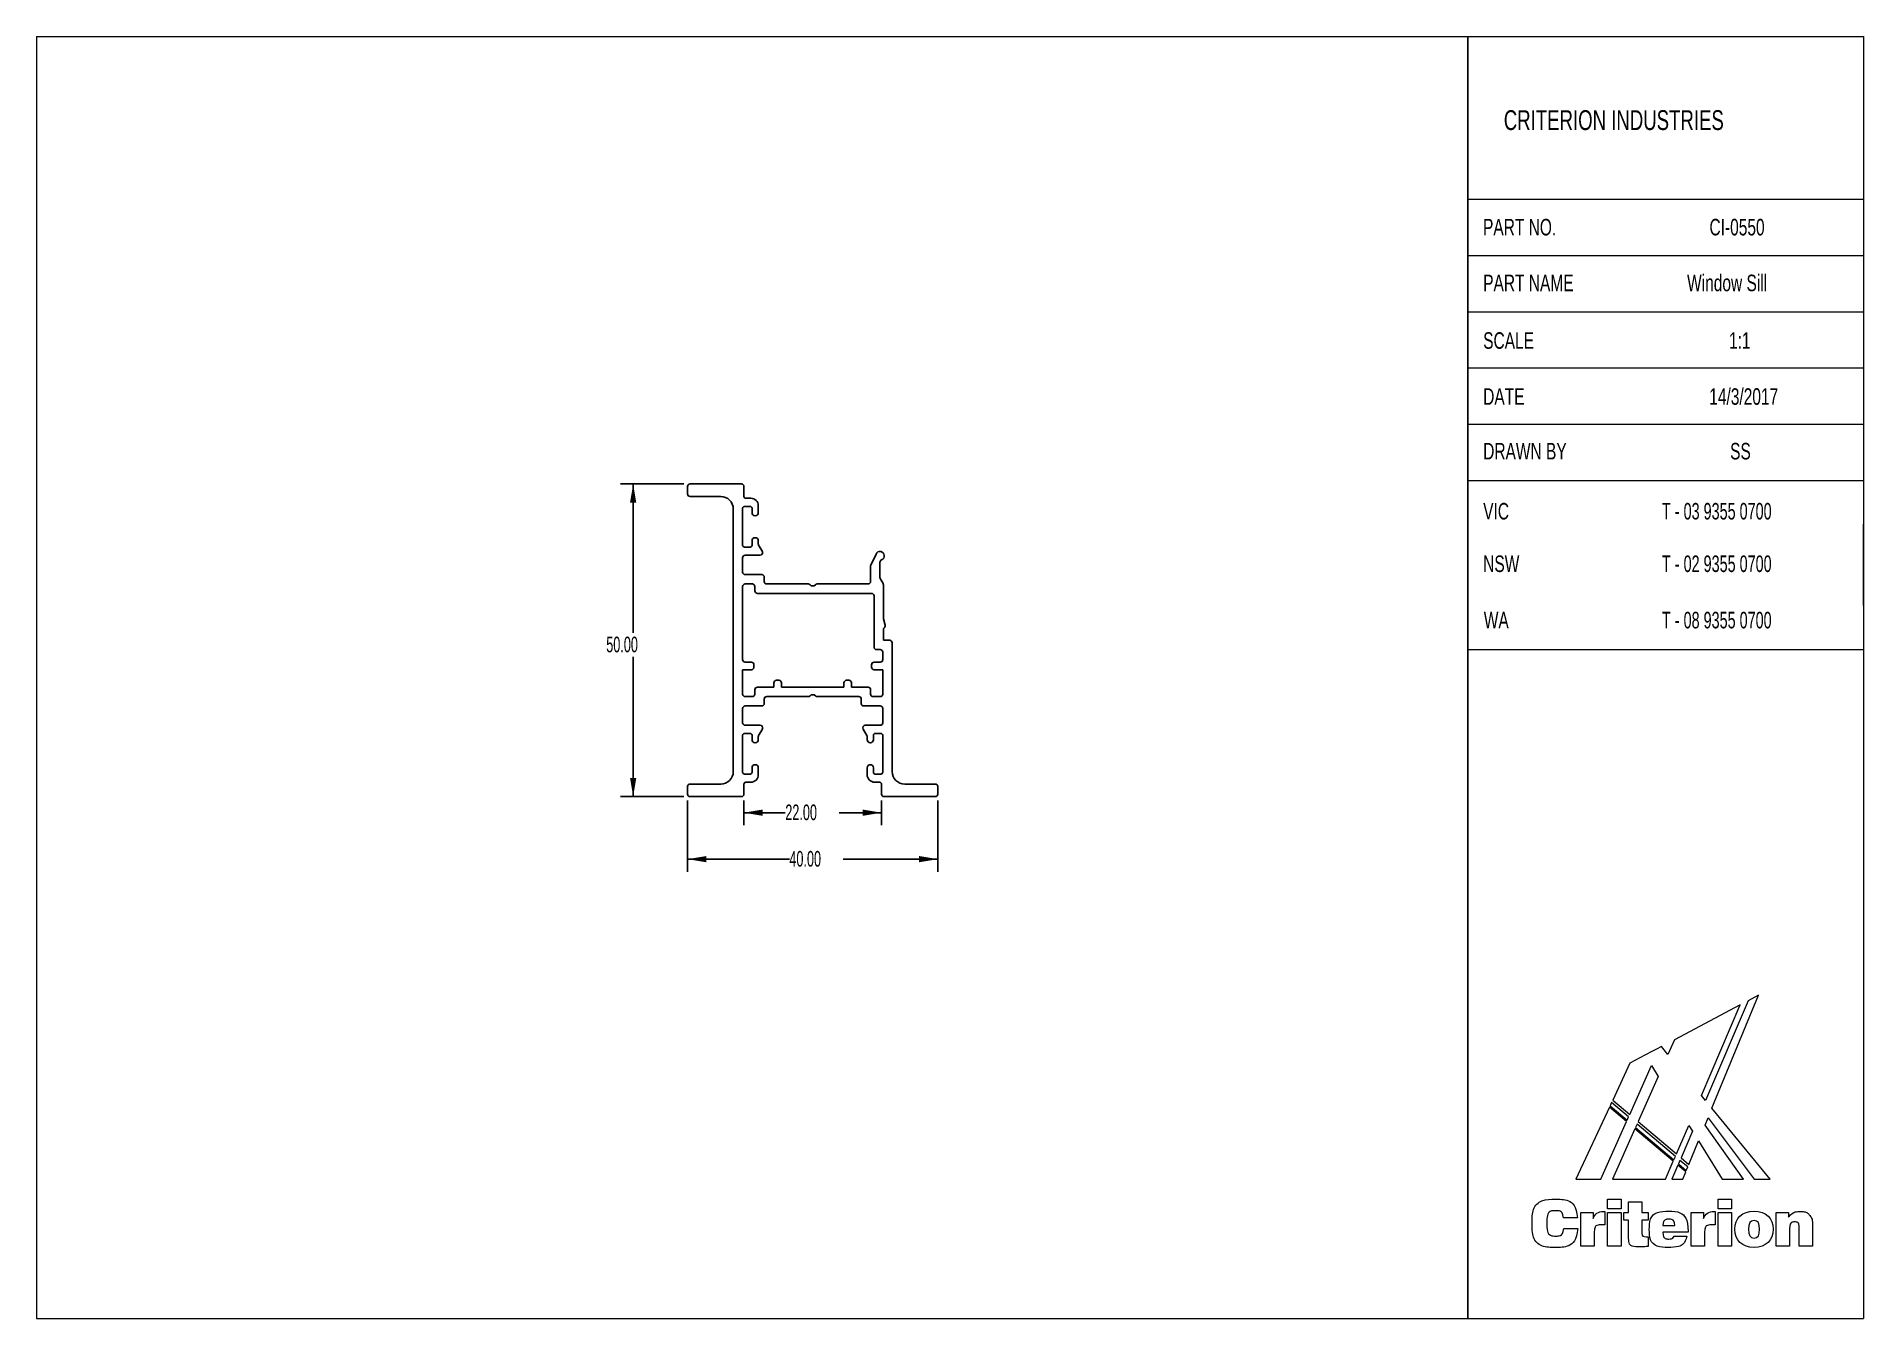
# Model space of a CAD drawing. Header units: millimetres. Extents: x 2 to 295, y 2 to 208.
import ezdxf

# ---------------------------------------------------------------- set-up
doc = ezdxf.new("R2010")
doc.units = ezdxf.units.MM
doc.layers.add('LAYER_1', color=7, linetype='Continuous')
doc.styles.add('SLDTEXTSTYLE0', font='TXT', dxfattribs={"width": 0.7})
doc.styles.add('SLDTEXTSTYLE1', font='TXT', dxfattribs={"width": 0.65})
doc.styles.add('SLDTEXTSTYLE2', font='TXT', dxfattribs={"width": 0.605})
doc.dimstyles.new('SLDDIMSTYLE0', dxfattribs={"dimtxt": 2.5, "dimasz": 3, "dimexe": 0, "dimexo": 0.0625, "dimtad": 0, "dimtih": 1, "dimtoh": 1, "dimrnd": 1e-09, "dimzin": 4, "dimdsep": 46, "dimtxsty": 'SLDTEXTSTYLE2', "dimsah": 1, "dimcen": 0.09, "dimadec": 0, "dimazin": 1, "dimtfac": 1, "dimtofl": 0, "dimtmove": 0, "dimatfit": 3, "dimfxl": 1, "dimfrac": 2, "dimtolj": 1, "dimtzin": 12, "dimarcsym": 0})

msp = doc.modelspace()

# ---------------------------------------------------------------- texts
at = {"color": 3, "linetype": 'Continuous', "lineweight": 0, "true_color": 0x00ff00, "attachment_point": 1, "style": 'SLDTEXTSTYLE0'}
for s, insert, char_height in [('CRITERION INDUSTRIES', (237.019, 195.719), 3.175), ('PART NO.', (233.704, 178.341), 2.6458), ('CI-0550', (269.899, 178.341), 2.6458), ('PART NAME', (233.729, 169.418), 2.6458), ('Window Sill', (266.317, 169.418), 2.64583), ('SCALE', (233.729, 160.21), 2.6458), ('1:1', (273.018, 160.21), 2.6458)]:
    msp.add_mtext(s, dxfattribs=dict(at, insert=insert, char_height=char_height))
at = {"color": 7, "linetype": 'Continuous', "lineweight": 0, "attachment_point": 1}
for s, insert, char_height, style in [('VIC', (233.729, 132.914), 2.6458, 'SLDTEXTSTYLE0'), ('T - 03 9355 0700', (262.312, 132.914), 2.64583, 'SLDTEXTSTYLE1'), ('NSW', (233.729, 124.513), 2.6458, 'SLDTEXTSTYLE0'), ('T - 02 9355 0700', (262.312, 124.513), 2.64583, 'SLDTEXTSTYLE1'), ('WA', (233.827, 115.501), 2.6458, 'SLDTEXTSTYLE0'), ('T - 08 9355 0700', (262.312, 115.501), 2.64583, 'SLDTEXTSTYLE1')]:
    msp.add_mtext(s, dxfattribs=dict(at, insert=insert, char_height=char_height, style=style))
at = {"layer": 'LAYER_1', "color": 3, "true_color": 0x00ff00, "char_height": 2.6458, "style": 'SLDTEXTSTYLE0'}
for s, insert, attachment_point in [('DATE', (233.729, 151.253), 1), ('14/3/2017', (275.371, 151.253), 2), ('DRAWN BY', (233.729, 142.514), 1), ('SS', (273.199, 142.514), 1)]:
    msp.add_mtext(s, dxfattribs=dict(at, insert=insert, attachment_point=attachment_point))

# ---------------------------------------------------------------- blocks, each defined once
blk = doc.blocks.new('Block2_1')
at = {"color": 250, "linetype": 'Continuous', "lineweight": 18, "true_color": 0x191924}
for p, q in [((33.25, 38.78), (22.77, 33.23)), ((33.25, 38.78), (22.77, 33.23)), ((27.07, 24.3), (33.25, 38.78)), ((27.07, 24.3), (33.25, 38.78)), ((34.56, 39.46), (27.73, 23.5)), ((34.56, 39.46), (27.73, 23.5)), ((28.74, 22.26), (36.18, 40.32)), ((28.74, 22.26), (36.18, 40.32)), ((36.18, 40.32), (34.56, 39.46)), ((36.18, 40.32), (34.56, 39.46)), ((22.77, 33.23), (21.71, 30.84)), ((22.77, 33.23), (21.71, 30.84)), ((15.65, 29.46), (12.9, 23.57)), ((15.65, 29.46), (12.9, 23.57)), ((18.04, 30.73), (15.65, 29.46)), ((18.04, 30.73), (15.65, 29.46)), ((19.25, 31.37), (18.04, 30.73)), ((19.25, 31.37), (18.04, 30.73)), ((19.91, 31.72), (19.25, 31.37)), ((19.91, 31.72), (19.25, 31.37)), ((19.25, 31.37), (19.25, 31.37)), ((19.25, 31.37), (19.25, 31.37)), ((20.66, 32.12), (19.91, 31.72)), ((20.66, 32.12), (19.91, 31.72)), ((21.71, 30.84), (20.66, 32.12)), ((21.71, 30.84), (20.66, 32.12)), ((15.6, 21.29), (19.07, 29.08)), ((15.6, 21.29), (19.07, 29.08)), ((20.16, 27.34), (16.96, 20.14)), ((20.16, 27.34), (16.96, 20.14)), ((19.07, 29.08), (20.16, 27.34)), ((19.07, 29.08), (20.16, 27.34)), ((12.9, 23.57), (15.6, 21.29)), ((12.9, 23.57), (15.6, 21.29)), ((27.73, 23.5), (27.07, 24.3)), ((27.73, 23.5), (27.07, 24.3)), ((12.37, 22.43), (7, 10.92)), ((12.37, 22.43), (7, 10.92)), ((15.08, 20.13), (12.37, 22.43)), ((15.08, 20.13), (12.37, 22.43)), ((12.72, 23.17), (12.47, 22.64)), ((12.72, 23.17), (12.47, 22.64)), ((12.47, 22.64), (15.18, 20.35)), ((12.47, 22.64), (15.18, 20.35)), ((15.42, 20.88), (12.72, 23.17)), ((15.42, 20.88), (12.72, 23.17)), ((15.18, 20.35), (15.42, 20.88)), ((15.18, 20.35), (15.42, 20.88)), ((27.64, 19.57), (28.13, 20.75)), ((27.64, 19.57), (28.13, 20.75)), ((28.13, 20.75), (35.5, 10.92)), ((28.13, 20.75), (35.5, 10.92)), ((38.03, 10.92), (28.74, 22.26)), ((38.03, 10.92), (28.74, 22.26)), ((10.98, 10.92), (15.08, 20.13)), ((10.98, 10.92), (15.08, 20.13)), ((16.44, 18.98), (12.86, 10.92)), ((16.44, 18.98), (12.86, 10.92)), ((22.57, 13.79), (16.44, 18.98)), ((22.57, 13.79), (16.44, 18.98)), ((16.78, 19.73), (16.54, 19.2)), ((16.78, 19.73), (16.54, 19.2)), ((16.54, 19.2), (22.67, 14.01)), ((16.54, 19.2), (22.67, 14.01)), ((22.9, 14.55), (16.78, 19.73)), ((22.9, 14.55), (16.78, 19.73)), ((16.96, 20.14), (23.07, 14.95)), ((16.96, 20.14), (23.07, 14.95)), ((23.07, 14.95), (25.03, 19.53)), ((23.07, 14.95), (25.03, 19.53)), ((25.62, 18.58), (23.81, 14.34)), ((25.62, 18.58), (23.81, 14.34)), ((25.03, 19.53), (25.62, 18.58)), ((25.03, 19.53), (25.62, 18.58)), ((33.78, 10.92), (27.64, 19.57)), ((33.78, 10.92), (27.64, 19.57)), ((25.06, 13.29), (26.59, 17.03)), ((25.06, 13.29), (26.59, 17.03)), ((26.59, 17.03), (30.4, 10.92)), ((26.59, 17.03), (30.4, 10.92)), ((21.35, 10.92), (22.57, 13.79)), ((21.35, 10.92), (22.57, 13.79)), ((23.3, 13.15), (22.35, 10.92)), ((23.3, 13.15), (22.35, 10.92)), ((22.67, 14.01), (22.9, 14.55)), ((22.67, 14.01), (22.9, 14.55)), ((24.56, 12.08), (23.3, 13.15)), ((24.56, 12.08), (23.3, 13.15)), ((23.63, 13.93), (23.4, 13.37)), ((23.63, 13.93), (23.4, 13.37)), ((23.4, 13.37), (24.65, 12.31)), ((23.4, 13.37), (24.65, 12.31)), ((24.88, 12.87), (23.63, 13.93)), ((24.88, 12.87), (23.63, 13.93)), ((23.81, 14.34), (25.06, 13.29)), ((23.81, 14.34), (25.06, 13.29)), ((24.08, 10.92), (24.56, 12.08)), ((24.08, 10.92), (24.56, 12.08)), ((24.65, 12.31), (24.88, 12.87)), ((24.65, 12.31), (24.88, 12.87)), ((7, 10.92), (10.98, 10.92)), ((7, 10.92), (10.98, 10.92)), ((12.86, 10.92), (21.35, 10.92)), ((12.86, 10.92), (21.35, 10.92)), ((22.35, 10.92), (24.08, 10.92)), ((22.35, 10.92), (24.08, 10.92)), ((30.4, 10.92), (33.78, 10.92)), ((30.4, 10.92), (33.78, 10.92)), ((35.5, 10.92), (38.03, 10.92)), ((35.5, 10.92), (38.03, 10.92)), ((12.07, 7.71), (14.23, 7.71)), ((12.07, 6.16), (12.07, 7.71)), ((14.23, 6.16), (12.07, 6.16)), ((14.23, 7.71), (14.23, 6.16)), ((15.41, 5.61), (15.41, 7.28)), ((15.41, 7.28), (17.54, 7.28)), ((17.54, 7.28), (17.54, 5.61)), ((29.72, 7.71), (31.89, 7.71)), ((29.72, 6.16), (29.72, 7.71)), ((31.89, 6.16), (29.72, 6.16)), ((31.89, 7.71), (31.89, 6.16)), ((7.25, 4.75), (5, 4.75)), ((5.06, 3.04), (7.29, 3.04)), ((7.77, 5.61), (9.75, 5.61)), ((7.77, 0.2), (7.77, 5.61)), ((9.75, 5.61), (9.75, 4.62)), ((11.43, 5.75), (11.63, 5.75)), ((11.63, 5.75), (11.63, 3.6)), ((12.07, 5.61), (14.23, 5.61)), ((12.07, 0.2), (12.07, 5.61)), ((14.23, 5.61), (14.23, 0.2)), ((14.64, 4.37), (14.64, 5.61)), ((14.64, 5.61), (15.41, 5.61)), ((15.41, 4.37), (14.64, 4.37)), ((15.41, 1.66), (15.41, 4.37)), ((17.54, 5.61), (18.55, 5.61)), ((18.55, 4.37), (17.54, 4.37)), ((17.54, 4.37), (17.54, 2.21)), ((18.55, 5.61), (18.55, 4.37)), ((20.89, 3.51), (22.81, 3.51)), ((25.43, 5.61), (27.41, 5.61)), ((25.43, 0.2), (25.43, 5.61)), ((27.41, 5.61), (27.41, 4.62)), ((29.09, 5.75), (29.28, 5.75)), ((29.28, 5.75), (29.28, 3.6)), ((29.72, 5.61), (31.89, 5.61)), ((29.72, 0.2), (29.72, 5.61)), ((31.89, 5.61), (31.89, 0.2)), ((39.01, 5.61), (40.96, 5.61)), ((39.01, 0.2), (39.01, 5.61)), ((40.96, 5.61), (40.96, 4.82)), ((41.16, 2.99), (41.16, 0.2)), ((42.69, 0.2), (42.69, 3)), ((44.84, 3.01), (44.84, 0.2)), ((9.93, 0.2), (7.77, 0.2)), ((9.93, 2.42), (9.93, 0.2)), ((14.23, 0.2), (12.07, 0.2)), ((18.57, 1.72), (18.57, 0.16)), ((24.93, 2.43), (20.89, 2.43)), ((22.7, 1.8), (24.75, 1.8)), ((24.93, 2.56), (24.93, 2.43)), ((27.58, 0.2), (25.43, 0.2)), ((27.58, 2.42), (27.58, 0.2)), ((31.89, 0.2), (29.72, 0.2)), ((41.16, 0.2), (39.01, 0.2)), ((44.84, 0.2), (42.69, 0.2))]:
    blk.add_line(p, q, dxfattribs=at)
for points in [[(7.29, 3.04), (7.16, 1.12), (5.89, 0), (3.78, 0), (1.43, 0), (0, 1.48), (0, 3.86), (0, 6.25), (1.44, 7.72), (3.73, 7.72), (5.85, 7.72), (7.11, 6.65), (7.25, 4.75)], [(5, 4.75), (4.93, 5.5), (4.51, 5.88), (3.76, 5.88), (2.83, 5.88), (2.37, 5.21), (2.37, 3.86), (2.37, 2.52), (2.87, 1.83), (3.82, 1.83), (4.54, 1.83), (4.99, 2.26), (5.06, 3.04)], [(9.75, 4.62), (10.04, 5.42), (10.56, 5.75), (11.43, 5.75)], [(11.63, 3.6), (11.47, 3.62), (11.32, 3.63), (11.19, 3.63), (10.32, 3.63), (9.93, 3.26), (9.93, 2.42)], [(24.75, 1.8), (24.46, 0.63), (23.44, 0.01), (21.77, 0.01), (19.9, 0.01), (18.74, 1.14), (18.74, 2.86), (18.74, 4.67), (19.93, 5.8), (21.85, 5.8), (23.76, 5.8), (24.93, 4.6), (24.93, 2.56)], [(22.81, 3.51), (22.77, 4.18), (22.44, 4.52), (21.83, 4.52), (21.27, 4.52), (20.92, 4.15), (20.89, 3.51)], [(27.41, 4.62), (27.7, 5.42), (28.21, 5.75), (29.09, 5.75)], [(29.28, 3.6), (29.12, 3.62), (28.98, 3.63), (28.85, 3.63), (27.98, 3.63), (27.58, 3.26), (27.58, 2.42)], [(40.96, 4.82), (41.46, 5.45), (42.07, 5.75), (42.86, 5.75), (43.52, 5.75), (44.04, 5.53), (44.39, 5.1), (44.81, 4.6), (44.84, 3.95), (44.84, 3.01)], [(42.69, 3), (42.69, 3.75), (42.55, 4.08), (41.96, 4.08), (41.42, 4.08), (41.16, 3.73), (41.16, 2.99)], [(18.57, 0.16), (18.1, 0.13), (17.65, 0.11), (17.24, 0.11), (15.9, 0.11), (15.41, 0.49), (15.41, 1.66)], [(17.54, 2.21), (17.54, 1.82), (17.75, 1.71), (18.27, 1.71)], [(18.27, 1.71), (18.36, 1.71), (18.46, 1.71), (18.57, 1.72)], [(20.89, 2.43), (20.92, 1.74), (21.27, 1.35), (21.89, 1.35), (22.31, 1.35), (22.59, 1.52), (22.7, 1.8)]]:
    blk.add_open_spline(points, degree=3, dxfattribs=at)
for points, knots in [([(35.48, 0.01), (33.57, 0.01), (32.42, 1.12), (32.42, 2.91), (32.42, 4.7), (33.57, 5.8), (35.48, 5.8)], [2, 2, 2, 2, 3, 3, 3, 4, 4, 4, 4]), ([(35.48, 4.31), (34.82, 4.31), (34.59, 3.87), (34.59, 2.91), (34.59, 1.95), (34.82, 1.51), (35.48, 1.51)], [2, 2, 2, 2, 3, 3, 3, 4, 4, 4, 4]), ([(35.48, 5.8), (37.38, 5.8), (38.53, 4.7), (38.53, 2.91), (38.53, 1.12), (37.38, 0.01), (35.48, 0.01)], [0, 0, 0, 0, 1, 1, 1, 2, 2, 2, 2]), ([(35.48, 1.51), (36.13, 1.51), (36.37, 1.95), (36.37, 2.91), (36.37, 3.87), (36.13, 4.31), (35.48, 4.31)], [0, 0, 0, 0, 1, 1, 1, 2, 2, 2, 2])]:
    blk.add_open_spline(points, degree=3, knots=knots, dxfattribs=at)
blk = doc.blocks.new('_D')
at = {"layer": 'LAYER_1', "color": 1}
for p, q in [((115.56, 85.35), (115.56, 81.38)), ((137.56, 85.35), (137.56, 81.38)), ((115.56, 83.38), (122.18, 83.38)), ((137.56, 83.38), (130.77, 83.38))]:
    blk.add_line(p, q, dxfattribs=at)
for points in [[(115.56, 83.38), (118.56, 82.88), (118.56, 83.88)], [(137.56, 83.38), (134.56, 83.88), (134.56, 82.88)]]:
    blk.add_solid(points, dxfattribs=at)
at = {"layer": 'LAYER_1', "color": 1, "insert": (122.18, 84.69), "char_height": 2.5, "attachment_point": 1, "style": 'SLDTEXTSTYLE2'}
blk.add_mtext('22.00', dxfattribs=at)
blk = doc.blocks.new('_D_1')
at = {"layer": 'LAYER_1', "color": 1}
for p, q in [((106.56, 85.35), (106.56, 73.95)), ((146.56, 85.35), (146.56, 73.95)), ((106.56, 75.95), (122.83, 75.95)), ((146.56, 75.95), (131.42, 75.95))]:
    blk.add_line(p, q, dxfattribs=at)
for points in [[(106.56, 75.95), (109.56, 75.45), (109.56, 76.45)], [(146.56, 75.95), (143.56, 76.45), (143.56, 75.45)]]:
    blk.add_solid(points, dxfattribs=at)
at = {"layer": 'LAYER_1', "color": 1, "insert": (122.83, 77.26), "char_height": 2.5, "attachment_point": 1, "style": 'SLDTEXTSTYLE2'}
blk.add_mtext('40.00', dxfattribs=at)
blk = doc.blocks.new('_D_2')
at = {"layer": 'LAYER_1', "color": 1}
for p, q in [((105.96, 135.95), (95.86, 135.95)), ((97.86, 135.95), (97.86, 112.14)), ((97.86, 85.95), (97.86, 108.31)), ((105.96, 85.95), (95.86, 85.95))]:
    blk.add_line(p, q, dxfattribs=at)
for points in [[(97.86, 135.95), (97.36, 132.95), (98.36, 132.95)], [(97.86, 85.95), (98.36, 88.95), (97.36, 88.95)]]:
    blk.add_solid(points, dxfattribs=at)
at = {"layer": 'LAYER_1', "color": 1, "insert": (93.56, 111.53), "char_height": 2.5, "attachment_point": 1, "style": 'SLDTEXTSTYLE2'}
blk.add_mtext('50.00', dxfattribs=at)

# ---------------------------------------------------------------- dimensions: what is measured, and where the dimension line sits
at = {"layer": 'LAYER_1', "color": 1}
for base, p1, p2, angle, picture, middle in [((97.861, 85.952), (106.962, 135.952), (106.962, 85.952), 90, '_D_2', (97.861, 110.224)), ((146.562, 75.952), (106.562, 86.352), (146.562, 86.352), 0, '_D_1', (127.125, 75.952))]:
    dim = msp.add_linear_dim(base=base, p1=p1, p2=p2, angle=angle, dimstyle='SLDDIMSTYLE0', dxfattribs=at)
    dim.commit()
    dim.dimension.update_dxf_attribs({"geometry": picture, "text_midpoint": middle, "dimtype": 160})
dim = msp.add_linear_dim(base=(137.562, 83.381), p1=(115.562, 86.352), p2=(137.562, 86.352), dimstyle='SLDDIMSTYLE0', dxfattribs=at)
dim.commit()
dim.dimension.update_dxf_attribs({"geometry": '_D', "text_midpoint": (126.476, 83.381), "dimtype": 160})

# ---------------------------------------------------------------- linework, layer by layer
at = {"color": 7, "linetype": 'Continuous', "lineweight": 18}
for p, q in [((2.5, 207.5), (294.51, 207.5)), ((2.5, 207.5), (2.5, 2.5)), ((294.51, 207.5), (294.51, 2.5)), ((231.292, 181.5), (294.51, 181.5)), ((231.292, 172.5), (294.51, 172.5)), ((231.292, 163.5), (294.51, 163.5)), ((231.292, 154.5), (294.51, 154.5)), ((231.292, 145.5), (294.51, 145.5)), ((231.292, 136.5), (294.51, 136.5)), ((294.51, 116.5), (294.51, 103.5)), ((231.292, 109.5), (294.51, 109.5)), ((2.5, 2.5), (294.51, 2.5))]:
    msp.add_line(p, q, dxfattribs=at)
at = {"color": 7, "linetype": 'Continuous', "lineweight": 25}
for p, q in [((106.562, 135.552), (106.562, 134.352)), ((115.162, 135.952), (106.962, 135.952)), ((115.562, 133.952), (115.562, 135.552)), ((106.962, 133.952), (111.862, 133.952)), ((113.862, 131.952), (113.862, 89.952)), ((115.362, 126.152), (115.362, 132.052)), ((115.662, 132.352), (116.562, 132.352)), ((116.662, 133.652), (115.862, 133.652)), ((116.862, 132.052), (116.862, 131.352)), ((117.862, 131.352), (117.862, 132.452)), ((116.562, 125.852), (115.662, 125.852)), ((116.862, 126.852), (116.862, 126.152)), ((117.862, 126.379), (117.862, 126.852)), ((118.509, 125.152), (117.916, 126.179)), ((115.362, 121.852), (115.362, 124.152)), ((115.762, 124.552), (118.162, 124.552)), ((135.812, 122.803), (135.812, 120.352)), ((136.678, 124.748), (135.85, 122.972)), ((137.312, 121.012), (137.312, 123.427)), ((118.412, 121.452), (115.762, 121.452)), ((116.912, 119.952), (115.762, 119.952)), ((118.812, 120.352), (118.812, 121.052)), ((125.847, 119.952), (119.212, 119.952)), ((126.312, 119.652), (126.13, 119.835)), ((126.995, 119.835), (126.812, 119.652)), ((135.412, 119.952), (127.278, 119.952)), ((137.809, 120.045), (137.366, 120.812)), ((137.862, 114.464), (137.862, 119.845)), ((115.362, 119.552), (115.362, 107.852)), ((117.312, 118.852), (117.312, 119.552)), ((135.962, 118.452), (117.712, 118.452)), ((126.812, 119.652), (126.312, 119.652)), ((136.362, 109.852), (136.362, 118.052)), ((138.149, 113.343), (137.876, 114.361)), ((137.862, 110.952), (137.862, 112.852)), ((137.362, 109.452), (136.762, 109.452)), ((137.762, 107.852), (137.762, 109.052)), ((138.862, 110.952), (137.862, 110.952)), ((139.262, 89.952), (139.262, 110.552)), ((116.762, 106.252), (115.362, 106.252)), ((115.362, 106.252), (115.362, 102.352)), ((115.762, 107.452), (116.762, 107.452)), ((117.162, 107.052), (117.162, 106.652)), ((135.962, 106.652), (135.962, 107.052)), ((136.362, 107.452), (137.362, 107.452)), ((137.762, 106.252), (136.362, 106.252)), ((137.762, 102.352), (137.762, 106.252)), ((117.312, 102.352), (117.312, 103.052)), ((117.712, 103.452), (120.362, 103.452)), ((120.362, 103.452), (120.362, 104.152)), ((120.762, 104.552), (121.162, 104.552)), ((121.562, 104.152), (121.562, 103.452)), ((121.562, 103.452), (131.562, 103.452)), ((126.13, 102.069), (126.312, 102.252)), ((126.312, 102.252), (126.812, 102.252)), ((126.812, 102.252), (126.995, 102.069)), ((131.562, 103.452), (131.562, 104.152)), ((131.962, 104.552), (132.362, 104.552)), ((132.762, 104.152), (132.762, 103.452)), ((132.762, 103.452), (135.412, 103.452)), ((135.812, 103.052), (135.812, 102.352)), ((115.362, 97.752), (115.362, 100.052)), ((115.762, 101.952), (116.912, 101.952)), ((115.762, 100.452), (118.412, 100.452)), ((118.812, 100.852), (118.812, 101.552)), ((119.212, 101.952), (125.847, 101.952)), ((127.278, 101.952), (133.912, 101.952)), ((134.312, 101.552), (134.312, 100.852)), ((134.712, 100.452), (137.362, 100.452)), ((136.212, 101.952), (137.362, 101.952)), ((137.762, 100.052), (137.762, 97.752)), ((118.162, 97.352), (115.762, 97.352)), ((117.916, 95.725), (118.509, 96.752)), ((134.616, 96.752), (135.209, 95.725)), ((137.362, 97.352), (134.962, 97.352)), ((115.362, 89.852), (115.362, 95.752)), ((115.662, 96.052), (116.562, 96.052)), ((116.862, 95.752), (116.862, 95.052)), ((117.862, 95.052), (117.862, 95.525)), ((135.262, 95.525), (135.262, 95.052)), ((136.262, 95.052), (136.262, 95.752)), ((136.562, 96.052), (137.462, 96.052)), ((137.762, 95.752), (137.762, 89.852)), ((116.862, 90.552), (116.862, 89.852)), ((117.862, 89.452), (117.862, 90.552)), ((135.262, 90.552), (135.262, 89.452)), ((136.262, 89.852), (136.262, 90.552)), ((111.862, 87.952), (106.962, 87.952)), ((115.562, 86.352), (115.562, 87.952)), ((116.562, 89.552), (115.662, 89.552)), ((115.862, 88.252), (116.662, 88.252)), ((136.462, 88.252), (137.262, 88.252)), ((137.462, 89.552), (136.562, 89.552)), ((137.562, 87.952), (137.562, 86.352)), ((146.162, 87.952), (141.262, 87.952)), ((106.562, 87.552), (106.562, 86.352)), ((106.962, 85.952), (115.162, 85.952)), ((137.962, 85.952), (146.162, 85.952)), ((146.562, 86.352), (146.562, 87.552))]:
    msp.add_line(p, q, dxfattribs=at)
for centre, radius, start, end in [((106.962, 135.552), 0.4, 90, 180), ((106.962, 134.352), 0.4, 180, 270), ((115.162, 135.552), 0.4, 0, 90), ((111.862, 131.952), 2, 0, 90), ((115.662, 132.052), 0.3, 90, 180), ((115.862, 133.952), 0.3, 180, 270), ((116.562, 132.052), 0.3, 0, 90), ((116.662, 132.452), 1.2, 0, 90), ((117.362, 131.352), 0.5, 180, 0), ((115.662, 126.152), 0.3, 180, 270), ((116.562, 126.152), 0.3, 270, 0), ((117.362, 126.852), 0.5, 0, 180), ((118.262, 126.379), 0.4, 180, 210), ((115.762, 124.152), 0.4, 90, 180), ((118.162, 124.952), 0.4, 270, 30), ((136.212, 122.803), 0.4, 155, 180), ((137.312, 124.452), 0.7, 291.32369, 155), ((137.712, 123.427), 0.4, 111.32369, 180), ((115.762, 121.852), 0.4, 180, 270), ((115.762, 119.552), 0.4, 90, 180), ((116.912, 119.552), 0.4, 0, 90), ((118.412, 121.052), 0.4, 0, 90), ((119.212, 120.352), 0.4, 180, 270), ((125.847, 119.552), 0.4, 45, 90), ((127.278, 119.552), 0.4, 90, 135), ((135.412, 120.352), 0.4, 270, 0), ((137.712, 121.012), 0.4, 180, 210), ((137.462, 119.845), 0.4, 0, 30), ((117.712, 118.852), 0.4, 180, 270), ((135.962, 118.052), 0.4, 0, 90), ((138.262, 114.464), 0.4, 180, 195), ((137.762, 113.239), 0.4, 284.47751, 15), ((136.762, 109.852), 0.4, 180, 270), ((137.362, 109.052), 0.4, 0, 90), ((138.862, 110.552), 0.4, 0, 90), ((115.762, 107.852), 0.4, 180, 270), ((116.762, 107.052), 0.4, 0, 90), ((116.762, 106.652), 0.4, 270, 0), ((136.362, 107.052), 0.4, 90, 180), ((136.362, 106.652), 0.4, 180, 270), ((137.362, 107.852), 0.4, 270, 0), ((115.762, 102.352), 0.4, 180, 270), ((116.912, 102.352), 0.4, 270, 0), ((117.712, 103.052), 0.4, 90, 180), ((120.762, 104.152), 0.4, 90, 180), ((121.162, 104.152), 0.4, 0, 90), ((131.962, 104.152), 0.4, 90, 180), ((132.362, 104.152), 0.4, 0, 90), ((135.412, 103.052), 0.4, 0, 90), ((136.212, 102.352), 0.4, 180, 270), ((137.362, 102.352), 0.4, 270, 0), ((115.762, 100.052), 0.4, 90, 180), ((118.412, 100.852), 0.4, 270, 0), ((119.212, 101.552), 0.4, 90, 180), ((125.847, 102.352), 0.4, 270, 315), ((127.278, 102.352), 0.4, 225, 270), ((133.912, 101.552), 0.4, 0, 90), ((134.712, 100.852), 0.4, 180, 270), ((137.362, 100.052), 0.4, 0, 90), ((115.762, 97.752), 0.4, 180, 270), ((118.162, 96.952), 0.4, 330, 90), ((134.962, 96.952), 0.4, 90, 210), ((137.362, 97.752), 0.4, 270, 0), ((115.662, 95.752), 0.3, 90, 180), ((116.562, 95.752), 0.3, 0, 90), ((117.362, 95.052), 0.5, 180, 0), ((118.262, 95.525), 0.4, 150, 180), ((134.862, 95.525), 0.4, 0, 30), ((135.762, 95.052), 0.5, 180, 0), ((136.562, 95.752), 0.3, 90, 180), ((137.462, 95.752), 0.3, 0, 90), ((117.362, 90.552), 0.5, 0, 180), ((135.762, 90.552), 0.5, 0, 180), ((106.962, 87.552), 0.4, 90, 180), ((111.862, 89.952), 2, 270, 0), ((115.662, 89.852), 0.3, 180, 270), ((115.862, 87.952), 0.3, 90, 180), ((116.562, 89.852), 0.3, 270, 0), ((116.662, 89.452), 1.2, 270, 0), ((136.462, 89.452), 1.2, 180, 270), ((136.562, 89.852), 0.3, 180, 270), ((137.262, 87.952), 0.3, 0, 90), ((137.462, 89.852), 0.3, 270, 0), ((141.262, 89.952), 2, 180, 270), ((146.162, 87.552), 0.4, 0, 90), ((106.962, 86.352), 0.4, 180, 270), ((115.162, 86.352), 0.4, 270, 0), ((137.962, 86.352), 0.4, 180, 270), ((146.162, 86.352), 0.4, 270, 0)]:
    msp.add_arc(centre, radius, start, end, dxfattribs=at)
at = {"layer": 'LAYER_1', "color": 3, "true_color": 0x00ff00}
for p, q in [((231.292, 207.5), (231.292, 2.5)), ((294.51, 129.5), (294.51, 116.5))]:
    msp.add_line(p, q, dxfattribs=at)

# ---------------------------------------------------------------- block references
at = {"color": 7, "linetype": 'Continuous'}
msp.add_blockref('Block2_1', (241.542, 13.855), dxfattribs=at)

msp.set_redraw_order([(e.dxf.handle, doc.entitydb.next_handle()) for e in msp.query("TEXT MTEXT ATTDEF DIMENSION ARC_DIMENSION")])  # texts and dimensions are drawn at this point

doc.saveas('drawing.dxf')
